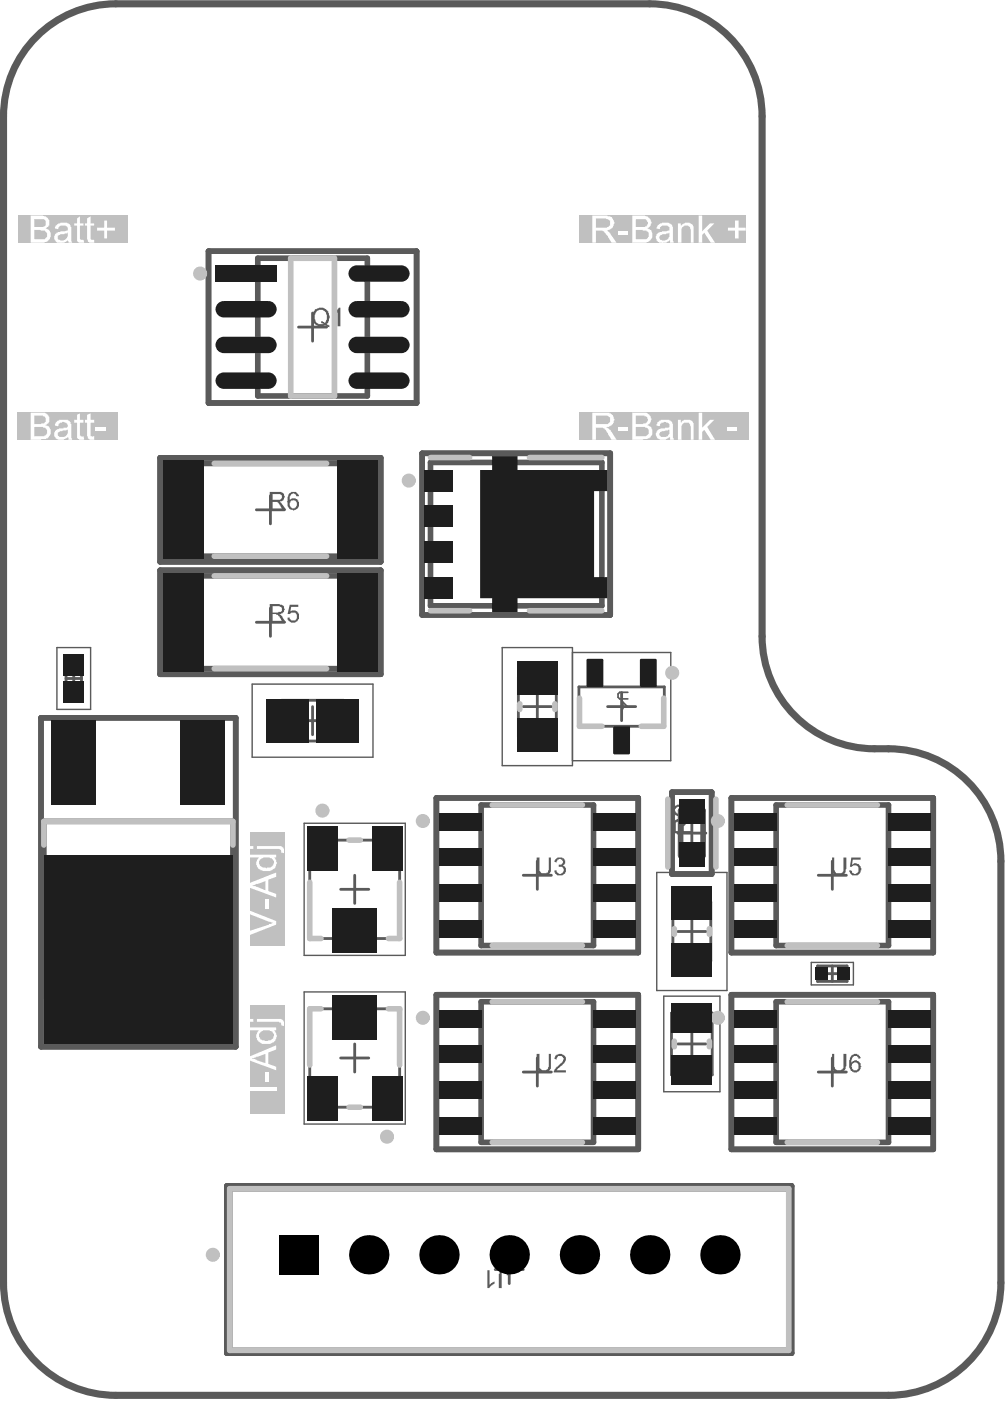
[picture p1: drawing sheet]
<svg xmlns="http://www.w3.org/2000/svg" width="119mm" height="166mm" viewBox="0 0 119 166" stroke-linecap="round" stroke-linejoin="round" font-family="sans-serif">
<g fill="none" stroke="#5a5a5a" stroke-width=".33">
<path d="M35.3 38.7h3.4M37 37v3.4M32 58.7v3.3M7.8 78.6h1.8v3.4h-1.8zM8.7 79.4v1.8M30.4 60.3h3.3M30.4 73.6h3.3M32 72v3.3M59.5 63.2h3.3M61.1 61.6v3.3M7.8 80.3h1.8M33.4 82.9h7.3v4.8h-7.3z"/>
<path d="M35.3 85.3h3.4M36.7 99.4h10.6v11.7h-10.6zM37 83.6v3.4M61.4 80.1h4.5v7h-4.5zM62 83.6h3.3M63.6 82v3.3M68.5 81.3h10.2v4.7h-10.2zM71.9 83.6h3.4M73.6 82v3.3M80.3 98.6h3.3M81.9 96.9v3.4M14.7 107.6h3.3"/>
<path d="M16.4 105.9v3.3M36.7 119.4h10.6v11.6h-10.6zM40.3 105.3h3.4M42 103.6v3.3M62 103.6h3.3M63.6 101.9v3.4M79.5 119.9h4.8v7.3h-4.8zM79.7 106.7h4.5v7h-4.5zM80.3 110.2h3.3M81.9 108.6v3.3M96.8 114.3h3.5v1.8h-3.5zM96.9 103.6h3.3"/>
<path d="M97.6 115.2h1.9M98.6 101.9v3.4M98.6 114.3v1.8M40.3 125.2h3.4M42 123.5v3.4M62 126.9h3.3M63.6 125.2v3.3M80.3 123.5h3.3M81.9 121.9v3.3M96.9 126.9h3.3M98.6 125.2v3.3M58.6 150.2h3.4"/>
<path d="M60.3 148.6v3.3"/>
</g>
<g fill="none" stroke="#5a5a5a" stroke-width=".66">
<path d="M24.7 29.7h24.6v18h-24.6zM30.5 30.6h13v16.3h-13zM19 54.2h26.1v12.3h-26.1zM21.2 54.8h21.6v11h-21.6zM50 53.6h22.3v19.2h-22.3zM51 54.7h20.3v17h-20.3zM19 67.5h26.1v12.3h-26.1zM21.2 68.2h21.6v10.9h-21.6zM4.9 85h23v38.9h-23zM5.2 97.2h22.4v20.7h-22.4zM51.7 94.4h23.9v18.3h-23.9zM57 95.3h13.3v16.6h-13.3z"/>
<path d="M79.6 93.8h4.7v9.6h-4.7zM80.6 95.9h2.7v5.4h-2.7zM86.6 94.4h23.9v18.3h-23.9zM91.9 95.3h13.3v16.6h-13.3zM51.7 117.7h23.9v18.3h-23.9zM57 118.6h13.3v16.6h-13.3zM86.6 117.7h23.9v18.3h-23.9zM91.9 118.6h13.3v16.6h-13.3zM26.9 140.4h66.8v19.7h-66.8zM27.2 140.7h66.2v19.1h-66.2z"/>
</g>
<path d="M6.7 76.6h4v7.4h-4zM59.5 76.6h8.3v14h-8.3zM67.8 77.2h11.6v12.8h-11.6M29.9 81h14.3v8.6h-14.3zM36 97.4h12v15.7h-12zM36 117.4h12v15.6h-12zM77.8 103.3h8.3v13.9h-8.3zM78.6 117.9h6.6v11.3h-6.6zM96.1 113.9h5v2.7h-5z" fill="none" stroke="#5a5a5a" stroke-width=".17"/>
<g fill="#5a5a5a">
<path d="M63.5 101.5h.4v1.2a.6 .6 0 0 0 .2 .6h.6h.2v-.3h.1v-1.5h.2v1.7h-.1a.3 .3 0 0 1-.3 .3v.1h-.2a.68 .68 0 0 1-1-.8h-.1z"/>
<path d="M65.7 101.8l.1-.1a.87 .87 0 0 1 .8-.2v.1l.2 .1 .1 .3a.32 .32 0 0 1-.3 .4 .62 .62 0 0 1 .4 .8 .62 .62 0 0 1-.8 .4h-.2l-.3-.2v-.4h.2a.43 .43 0 0 0 .5 .4l.1-.1a.42 .42 0 0 0 .2-.5 .42 .42 0 0 0-.5-.2v-.3h.1a.34 .34 0 0 0 .3-.5l-.2-.1h-.2h-.2l-.1 .4-.2-.1z"/>
<path d="M79.9 95.4a.68 .68 0 0 1 1.1 .3l.6 .5v-1h.3v1.5l-.4-.2-.9-.8a.31 .31 0 0 0-.3-.2 .31 .31 0 0 0-.3 .2h-.1l.1 .5 .4 .1v.3h-.2a.58 .58 0 0 1-.4-.6z"/>
<path d="M98.5 124.7h.3v1.4a.56 .56 0 0 0 .4 .6 .56 .56 0 0 0 .7-.5v-1.5h.3v1.5l-.1 .1a.73 .73 0 0 1-1.1 .5h-.1l-.3-.2v-.2h-.1z"/>
<path d="M98.5 101.5h.3v1.5h.1a.35 .35 0 0 0 .5 .3 .49 .49 0 0 0 .5-.6v-1.2h.3v1.3l-.1 .3a.59 .59 0 0 1-.6 .5 .76 .76 0 0 1-1-.7z"/>
<path d="M100.8 101.5h1.1v.2h-.9l-.1 .6h.1a.4 .4 0 0 1 .6-.1l.3 .4a.74 .74 0 0 1-.5 1 .63 .63 0 0 1-.8-.6h.2l.1 .1a.34 .34 0 0 0 .5 .2h.1a.72 .72 0 0 0 .1-.8h-.1a.4 .4 0 0 0-.6 .1h-.3z"/>
<path d="M63.5 124.7h.4v1.3a.38 .38 0 0 0 .2 .5 .48 .48 0 0 0 .6 .1l.2-.1 .1-.3v-1.5h.2v1.3a.78 .78 0 0 1-.9 .9l-.4-.1-.1-.1a.55 .55 0 0 1-.2-.6h-.1z"/>
<path d="M65.9 124.8h.1a.68 .68 0 0 1 1 .6l-.2 .4-.7 .6-.2 .3h1.1v.2h-1.4a.66 .66 0 0 1 .3-.6l.8-.7a.41 .41 0 0 0-.3-.6 .41 .41 0 0 0-.5 .4l-.2-.1v-.2v-.1z"/>
<path d="M61.3 65.6l.4 .1 .7 .9h.2a.24 .24 0 0 0 .3 .1 .24 .24 0 0 0 .1-.2l.1-.1a.46 .46 0 0 0-.2-.6h-.2l.1-.2h.1a.72 .72 0 0 1 .5 .5 .72 .72 0 0 1-.3 .7h-.1a.78 .78 0 0 1-1-.4l-.5-.5v1h-.2z"/>
<path d="M34.3 71.6h1v.2h-.8l-.1 .5a.69 .69 0 0 1 .8 .1 .69 .69 0 0 1 .2 .8l-.1 .1a.72 .72 0 0 1-1.2 0v-.2h.2a.32 .32 0 0 0 .4 .3h.1a.35 .35 0 0 0 .4-.5 .34 .34 0 0 0-.5-.4h-.2l-.2 .2h-.2z"/>
<path d="M15 103.9a1.33 1.33 0 0 1 1.2 .2v.2h.1v1.7h-.2v-1.2a.46 .46 0 0 0-.3-.6l-.1-.1a.56 .56 0 0 0-.6 .1 .56 .56 0 0 0-.1 .6v1.2h-.3v-1.3a.55 .55 0 0 1 .2-.6z"/>
<path d="M13.4 103.9h.2v1.6l.5-.3v.3l-.6 .4v.1h-.1z"/>
<path d="M59.2 150.4l.1-.1h.3a.38 .38 0 0 1 .5 .2l.1 .2v.2h-.2v-.1a.33 .33 0 0 0-.2-.2 .33 .33 0 0 0-.4 .1v1.7h-.3v-1.6v-.3z"/>
<path d="M57.7 150.3h.3v1.7l.1-.1 .5-.2v.2l-.3 .1-.3 .4h-.3z"/>
<path d="M39.6 36.8h.3l.2-.4h.2v2.2h-.3v-1.7v.1l-.5 .3v-.3z"/>
<path d="M80 97.3v1.1h.7v-.7a.34 .34 0 0 0-.4-.4zM80 97h.1a.4 .4 0 0 1 .6 .1l.2 .2v.2h.1l.3-.4 .6-.3v.3l-.9 .7v.6h.9v.2h-2.1v-.9a.6 .6 0 0 1 .2-.7z"/>
<path d="M100.8 124.9l.2-.1a.65 .65 0 0 1 .9 .4l-.2 .1a.32 .32 0 0 0-.5-.3l-.2 .1-.1 .3h-.1v.4l.1-.1a.48 .48 0 0 1 .8 0l.2 .1v.2a.6 .6 0 0 1-.4 .8v.1h-.2a.73 .73 0 0 1-.7-.8v-.6zM100.9 125.9l-.1 .3 .1 .1a.32 .32 0 0 0 .4 .4 .32 .32 0 0 0 .4-.5 .39 .39 0 0 0-.2-.4 .39 .39 0 0 0-.5 .1z"/>
<path d="M61.7 63.7l-.3 .4v.4l.1 .1 .1-.1v-.2l.3 .1-.2 .3h-.1a1.15 1.15 0 0 0 1.2 .2l.3-.3a.86 .86 0 0 0-.3-1h-.2v-.1h-.6zM61.6 63.5h.1a.96 .96 0 0 1 .8-.2 .88 .88 0 0 1 .9 .7v.2a.55 .55 0 0 1-.2 .6v.1a.68 .68 0 0 1-.7 .3l-.1 .1-.6-.1v-.1l-.4-.1-.1 .3-.2-.1 .2-.4-.1-.4 .1-.6z"/>
<path d="M32.3 58.5v.6h.7a.35 .35 0 0 0 .4-.3 .35 .35 0 0 0-.4-.3zM31.9 58.2h1.1a.53 .53 0 0 1 .6 .4l.1 .1v.2h-.1a.34 .34 0 0 1-.4 .4l-.1 .1 .3 .2 .5 .7h-.4l-.6-.9h-.6v.9h-.4z"/>
<path d="M34.2 58.4h.1a.87 .87 0 0 1 .8-.2l.3 .4v.1h-.3a.34 .34 0 0 0-.5-.2l-.1 .1a.63 .63 0 0 0-.2 .6 .59 .59 0 0 1 1 .1 .7 .7 0 0 1-.1 .9 .7 .7 0 0 1-1 0v-.1a.55 .55 0 0 1-.1-.6l-.1-.2h.1v-.5zM34.4 59.3v.2h-.1a.51 .51 0 0 0 .6 .7v-.1a.48 .48 0 0 0 0-.9l-.2-.1v.1h-.2z"/>
<path d="M32.3 71.7v.8h.7v-.1h.2a.38 .38 0 0 0 .2-.5l-.3-.1v-.1zM31.9 71.5h1.2l.1 .1a.34 .34 0 0 1 .4 .4 .38 .38 0 0 1-.1 .5l-.2 .2h-.2v.1h.2l.6 .9h-.4l-.4-.7-.2-.2h-.2v-.1h-.4v1h-.4z"/>
<path d="M37.5 36.8a1.16 1.16 0 0 0-.1 1.4h.1a.87 .87 0 0 0 .8 .2v-.1l-.3-.1v-.2l.5 .2a1.17 1.17 0 0 0-.1-1.4l-.6-.1zM37.3 36.6h.2a.63 .63 0 0 1 .7-.2l.3 .2a1.13 1.13 0 0 1 .5 1.1l-.1 .5-.2 .1 .1 .1 .2 .1v.3v-.1h-.2a.4 .4 0 0 0-.6-.1 .99 .99 0 0 1-1.2-1.3l.1-.4z"/>
</g>
<path d="M4.8 3.9a13.3 13.3 0 0 1 8.9-3.4h63.2a13.3 13.3 0 0 1 13.3 13.3v61.5a13.3 13.3 0 0 0 13.3 13.3 14.1 14.1 0 0 1 9.6 2.6 13.3 13.3 0 0 1 5.4 10.7v49.9a13.3 13.3 0 0 1-13.3 13.3h-91.5a13.3 13.3 0 0 1-13.3-13.3v-138a13.3 13.3 0 0 1 4.4-9.9zM105.2 88.6h.1" fill="none" stroke="#5a5a5a" stroke-width=".84"/>
<path d="M73.2 83.7h1.1l-.5-.6v.8M74.3 81.9h-.9l-.2 .2v.4l.2 .2h.9" fill="none" stroke="#5a5a5a" stroke-width=".2"/>
<g fill="none" stroke="#c0c0c0" stroke-width=".66">
<path d="M34.4 30.6h5.2v16.3h-5.2zM25.4 54.8h13.3M51 54.1h4.6M62.7 54.1h8.6M25.4 65.8h13.3M25.4 79.1h13.3M25.4 68.2h13.3M51 72.3h4.6M62.7 72.3h8.6M41.3 99.4h1.4M58.3 95.3h10.7M61.5 83.3v.7"/>
<path d="M65.7 83.3v.7M68.6 82.6v3.4h2.7M78.6 82.6v3.4h-2.7M79.1 94.6v8M84.8 94.6v8M93.2 95.3h10.7M5.2 100v-2.8h22.4v2.8M36.7 104.4v6.7h1.3M38 119.4h-1.3v6.6M46 119.4h1.3v6.6M47.3 104.4v6.7h-1.3M58.3 111.9h10.7"/>
<path d="M58.3 118.6h10.7M79.8 109.9v.7M84 109.9v.7M93.2 111.9h10.7M93.2 118.6h10.7M41.3 131h1.4M58.3 135.2h10.7M79.8 123.2v.7M84 123.2v.7M93.2 135.2h10.7M27.2 140.7h66.2v19.1h-66.2z"/>
</g>
<path d="M29.6 98.5h4.1v13.4h-4.1z" fill-rule="evenodd" fill="#c0c0c0"/>
<g fill="#fff">
<path d="M29.5 107.7l3.2 1.3v.4l-3.2 1.3v-.5l2.4-.8v-.1h.5l-2.9-1.1z"/>
<path d="M31.3 106.4h.5v1.2h-.5z"/>
<path d="M29.8 104.8l.1 .1h.4l1.1 .5v-1.1l-1.1 .3-.2 .2zM29.5 104.5l3.2-1.2v.5l-.9 .3v1.4l.9 .3v.4l-3.2-1.2z"/>
<path d="M29.5 101.1h3.2v.4h-.3l.3 .3a.91 .91 0 0 1-.7 1.2v.1h-.6a.97 .97 0 0 1-1-1.4l.3-.2h-1.2zM30.8 101.7a.45 .45 0 0 0 .1 .8l.2 .2h.3l.1 .1 .1-.1a.51 .51 0 0 0 .7-.3 .45 .45 0 0 0-.1-.7 .63 .63 0 0 0-.7-.2h-.3z"/>
<path d="M29.5 100.1h.5v.4h-.5zM30.4 100.1h2.5a.54 .54 0 0 1 .5 .1 .54 .54 0 0 1 .2 .5v.3l-.3-.1a.34 .34 0 0 0-.4-.4h-2.5z"/>
</g>
<path d="M2.1 25.5h13v3.2h-13z" fill-rule="evenodd" fill="#c0c0c0"/>
<g fill="#fff">
<path d="M9.1 25.9l.4-.3v.8h.4v.3h-.4v1.6v.1h.4l.1 .3h-.3a.38 .38 0 0 1-.5-.1h-.1v-1.9h-.3v-.3h.3z"/>
<path d="M10.3 25.9l.4-.3v.8h.5v.3h-.5v1.6l.1 .1h.4v.3h-.2a.46 .46 0 0 1-.6-.2l-.1-.2v-1.6h-.2v-.3h.2z"/>
<path d="M12.3 26.1h.4v.9h.9v.3h-.9v.9h-.4v-.9h-.8v-.3h.8z"/>
<path d="M4.1 25.9v1h1.1v-.1a.44 .44 0 0 0 .2-.6l-.1-.1a.38 .38 0 0 0-.5-.2zM4.1 27.2v1.1h1.2l.1-.1a.54 .54 0 0 0 .2-.5 .54 .54 0 0 0-.4-.4zM3.6 25.5h1.5a.86 .86 0 0 1 .7 1.1l-.4 .4h.1a.8 .8 0 0 1 .4 1.2 1.13 1.13 0 0 1-1.1 .5h-1.2z"/>
<path d="M6.8 27.9a.34 .34 0 0 0 .3 .5 .7 .7 0 0 0 .7-.1 .7 .7 0 0 0 .2-.8l-.4 .2h-.4zM6.6 26.7a1.51 1.51 0 0 1 1.7-.2l.1 .4v1.7l.1 .1h-.4l-.1-.3a1.04 1.04 0 0 1-1.1 .3h-.1l-.2-.2a.55 .55 0 0 1-.2-.6h.1a.3 .3 0 0 1 .3-.4h.3l.1-.1 .8-.1a.46 .46 0 0 0-.4-.6 .51 .51 0 0 0-.7 .3l-.1 .1-.3-.1z"/>
</g>
<path d="M68.6 25.5h19.7v3.2h-19.7z" fill-rule="evenodd" fill="#c0c0c0"/>
<g fill="#fff">
<path d="M73.2 27.4h1.2v.4h-1.2z"/>
<path d="M80.3 26.4h.3v.3h.1a.84 .84 0 0 1 1.3 0l.1 .1v1.9h-.3v-1.4a.56 .56 0 0 0-.6-.6 .56 .56 0 0 0-.5 .7v1.3h-.4z"/>
<path d="M82.7 25.5h.4v1.9l1-1h.5l-.9 .9 1 1.4h-.5l-.8-1.2-.3 .3v.9h-.4z"/>
<path d="M87 26.1h.5v.9h.8v.3h-.8v.9h-.5v-.9h-.8v-.3h.8z"/>
<path d="M70.6 25.9v1.1h1.2l.3-.1 .1-.2v-.2a.43 .43 0 0 0-.3-.6h-.2zM70.1 25.5h1.8l.1 .1a.46 .46 0 0 1 .6 .4 .4 .4 0 0 1 .1 .6l-.2 .4-.7 .3a.6 .6 0 0 1 .5 .5l.7 .9h-.6l-.4-.7-.3-.4a.45 .45 0 0 0-.6-.3h-.5v1.4h-.5z"/>
<path d="M75.3 25.9v1h.9a.51 .51 0 0 0 .4-.8 .38 .38 0 0 0-.6-.2zM75.3 27.2v1.1h1a.51 .51 0 0 0 .5-.5 .51 .51 0 0 0-.5-.5l-.3-.1zM74.9 25.5h1.2a1.01 1.01 0 0 1 1 .9v.1a.58 .58 0 0 1-.5 .5h.1a.86 .86 0 0 1 .4 1.3l-.2 .3h-.3v.1h-1.7z"/>
<path d="M78.2 27.8a.34 .34 0 0 0 0 .6l.2 .1a.55 .55 0 0 0 .6-.2l.3-.2v-.6l-.5 .2zM77.8 26.7a1.51 1.51 0 0 1 1.7-.2v.1a.55 .55 0 0 1 .2 .6v1.4h.1v.1h-.5v-.3a1.24 1.24 0 0 1-1.1 .3l-.3-.1-.1-.1a.48 .48 0 0 1-.1-.7v-.1a1.48 1.48 0 0 1 1.2-.3 .34 .34 0 0 0 .3-.2 .34 .34 0 0 0 .1-.3h-.1a.63 .63 0 0 0-.7-.2l-.3 .1-.1 .3-.4-.1z"/>
</g>
<path d="M68.6 48.8h20.1v3.2h-20.1z" fill-rule="evenodd" fill="#c0c0c0"/>
<g fill="#fff">
<path d="M73.2 50.6h1.2v.4h-1.2z"/>
<path d="M80.3 49.7h.3v.3h.1a.86 .86 0 0 1 1-.3 .72 .72 0 0 1 .4 .9v1.5h-.3v-1.7h-.1a.35 .35 0 0 0-.5-.4 .32 .32 0 0 0-.4 .4h-.1v1.7h-.4z"/>
<path d="M82.7 48.8h.4v1.8l1-.9h.5l-.9 .8 1 1.6h-.5l-.8-1.2-.3 .2v1h-.4z"/>
<path d="M86.1 50.6h1.2v.4h-1.2z"/>
<path d="M70.6 49.2v1h1a.46 .46 0 0 0 .6-.3v-.1a.34 .34 0 0 0-.2-.5l-.1-.1zM70.1 48.8h2.1v.1a.59 .59 0 0 1 .5 .6l.1 .3h-.1l-.1 .4-.5 .3h-.3v.1l.3 .1 .2 .3 .7 1.1h-.6l-.7-1.2-.1-.2h-.2v-.1h-.8v1.5h-.5z"/>
<path d="M75.3 49.2v1h.8l.1-.1a.43 .43 0 0 0 .5-.4 .43 .43 0 0 0-.4-.4v-.1zM75.3 50.5v1.1h1.1a.54 .54 0 0 0 .4-.4 .54 .54 0 0 0-.2-.6h-.2v-.1zM74.9 48.8h1.2a.55 .55 0 0 1 .6 .2l.4 .3v.2l-.1 .6-.4 .2 .2 .1a.85 .85 0 0 1 .4 1 .85 .85 0 0 1-.9 .6l-.3 .1h-1.1z"/>
<path d="M78.2 51.1a.3 .3 0 0 0 0 .5v.1h.2a.63 .63 0 0 0 .9-.7v-.1h-.2v.1h-.3zM78.1 49.8l.4-.1a1.1 1.1 0 0 1 1.1 .2l.1 .3v1.6l.1 .3h-.5v-.4a1.1 1.1 0 0 1-1.5 .2v-.1a.61 .61 0 0 1 0-.8l.2-.1a.63 .63 0 0 1 .7-.2l.2-.1a.31 .31 0 0 0 .4-.2 .31 .31 0 0 0-.2-.4l-.5-.1v.1h-.3l-.1 .1-.1 .3h-.4l.1-.4z"/>
</g>
<path d="M2.1 48.8h11.9v3.2h-11.9z" fill-rule="evenodd" fill="#c0c0c0"/>
<g fill="#fff">
<path d="M9.1 49.1l.4-.2v.8h.4v.3h-.4v1.4a.26 .26 0 0 0 .1 .3 .26 .26 0 0 0 .3-.1l.1 .4-.1 .1a.56 .56 0 0 1-.6-.1 .56 .56 0 0 1-.2-.6v-1.4h-.3v-.3h.3z"/>
<path d="M10.3 49.1l.4-.2v.8h.5v.3h-.5v1.4a.22 .22 0 0 0 .1 .2 .22 .22 0 0 0 .3 0h.1v.5h-.1a.47 .47 0 0 1-.7-.4l-.1-.1v-1.6h-.2v-.3h.2z"/>
<path d="M11.3 50.6h1.3v.4h-1.3z"/>
<path d="M4.1 49.2v1h.8v-.1h.2a.32 .32 0 0 0 .3-.4v-.3l-.2-.1h-.1v-.1zM4.1 50.5v1.1h1a.54 .54 0 0 0 .4-.3 .54 .54 0 0 0-.1-.6l-.3-.2zM3.6 48.8h1.3a.72 .72 0 0 1 .8 .4 .63 .63 0 0 1 .1 .7l-.1 .2-.3 .2v.1a.43 .43 0 0 1 .5 .4h.1a.92 .92 0 0 1-.7 1.2l-1.7 .1z"/>
<path d="M6.9 51.1a.35 .35 0 0 0 0 .4 .35 .35 0 0 0 .3 .2 .68 .68 0 0 0 .8-.8zM6.8 49.8l.5-.1a1.1 1.1 0 0 1 1.1 .2v.3v1.7h.1v.2h-.4v-.3l-.1-.1-.1 .1a1.19 1.19 0 0 1-1.3 .1 .73 .73 0 0 1-.1-.8 .73 .73 0 0 1 .7-.4l.7-.1a.27 .27 0 0 0 .1-.2 .27 .27 0 0 0-.1-.3 .4 .4 0 0 0-.6-.1h-.2l-.3 .4h-.3l.1-.4z"/>
</g>
<path d="M29.6 119h4.1v12.9h-4.1z" fill-rule="evenodd" fill="#c0c0c0"/>
<g fill="#fff">
<path d="M29.5 128.6h3.2v.4h-3.2z"/>
<path d="M31.3 126.8h.5v1.2h-.5z"/>
<path d="M29.8 125.2l1.6 .6v-1.1l-1.1 .4-.2 .1zM29.5 125.1l3.2-1.4v.5l-.9 .4v1.3l.9 .3v.5l-3.2-1.2z"/>
<path d="M29.5 121.6h3.2v.3h-.3l.2 .3a.86 .86 0 0 1-.5 1.3 1.39 1.39 0 0 1-1.7-.5l-.1-.2a.55 .55 0 0 1 .2-.6l.2-.3h-1.2zM30.8 122.1a.6 .6 0 0 0 .3 1l.6 .1 .4-.2a.53 .53 0 0 0 .3-.5 .53 .53 0 0 0-.4-.5l-.1-.1h-.3a.87 .87 0 0 0-.8 .2z"/>
<path d="M29.5 120.6h.5v.3h-.5zM30.4 120.6h2.5a.54 .54 0 0 1 .5 0 .54 .54 0 0 1 .2 .6v.2l-.3-.1v-.2l-.3-.1v-.1h-2.6z"/>
</g>
<g fill="none" stroke="#c0c0c0" stroke-width=".83">
<circle cx="23.7" cy="32.4" r=".42"/>
<circle cx="48.4" cy="56.9" r=".42"/>
<circle cx="79.6" cy="79.6" r=".42"/>
<circle cx="38.2" cy="95.9" r=".42"/>
<circle cx="50.1" cy="97.2" r=".42"/>
<circle cx="85" cy="97.2" r=".42"/>
<circle cx="45.8" cy="134.5" r=".42"/>
<circle cx="50.1" cy="120.5" r=".42"/>
<circle cx="85" cy="120.5" r=".42"/>
<circle cx="25.2" cy="148.5" r=".42"/>
</g>
<path d="M58.3 54h3v1.6h10.6v2.5h-1.6v10.2h1.6v2.5h-10.6v1.6h-3v-1.6h-1.4v-15.2h1.4z" fill="#1e1e1e"/>
<path d="M33 146.2h4.7v4.6h-4.7z" fill-rule="evenodd" fill="#000"/>
<g fill="#000">
<circle cx="43.7" cy="148.5" r="2.33"/>
<circle cx="52" cy="148.5" r="2.33"/>
<circle cx="60.3" cy="148.5" r="2.33"/>
<circle cx="68.6" cy="148.5" r="2.33"/>
<circle cx="76.9" cy="148.5" r="2.33"/>
<circle cx="85.2" cy="148.5" r="2.33"/>
</g>
<g fill="#1e1e1e">
<path d="M70.2 96.2h5v2.1h-5z" fill-rule="evenodd"/>
<path d="M70.2 100.5h5v2h-5z" fill-rule="evenodd"/>
<path d="M70.2 104.7h5v2h-5z" fill-rule="evenodd"/>
<path d="M70.2 108.9h5v2h-5z" fill-rule="evenodd"/>
<path d="M52 108.9h5.1v2h-5.1z" fill-rule="evenodd"/>
<path d="M52 104.7h5.1v2h-5.1z" fill-rule="evenodd"/>
<path d="M52 100.5h5.1v2h-5.1z" fill-rule="evenodd"/>
<path d="M52 96.2h5.1v2.1h-5.1z" fill-rule="evenodd"/>
<path d="M39.3 117.7h5.4v5.3h-5.4z" fill-rule="evenodd"/>
<path d="M44 127.4h3.7v5.3h-3.7z" fill-rule="evenodd"/>
<path d="M36.3 127.4h3.7v5.3h-3.7z" fill-rule="evenodd"/>
<path d="M79.5 104.9h4.8v4h-4.8z" fill-rule="evenodd"/>
<path d="M79.5 111.6h4.8v4h-4.8z" fill-rule="evenodd"/>
<path d="M80.4 99.8h3v2.8h-3z" fill-rule="evenodd"/>
<path d="M80.4 94.6h3v2.8h-3z" fill-rule="evenodd"/>
<path d="M86.9 119.5h5.1v2.1h-5.1z" fill-rule="evenodd"/>
<path d="M86.9 123.7h5.1v2.1h-5.1z" fill-rule="evenodd"/>
<path d="M86.9 128h5.1v2h-5.1z" fill-rule="evenodd"/>
<path d="M86.9 132.2h5.1v2h-5.1z" fill-rule="evenodd"/>
<path d="M105.1 132.2h5.1v2h-5.1z" fill-rule="evenodd"/>
<path d="M105.1 128h5.1v2h-5.1z" fill-rule="evenodd"/>
<path d="M105.1 123.7h5.1v2.1h-5.1z" fill-rule="evenodd"/>
<path d="M105.1 119.5h5.1v2.1h-5.1z" fill-rule="evenodd"/>
<path d="M96.5 114.5h1.5v1.5h-1.5z" fill-rule="evenodd"/>
<path d="M99.1 114.5h1.5v1.5h-1.5z" fill-rule="evenodd"/>
<path d="M86.9 96.2h5.1v2.1h-5.1z" fill-rule="evenodd"/>
<path d="M86.9 100.5h5.1v2h-5.1z" fill-rule="evenodd"/>
<path d="M86.9 104.7h5.1v2h-5.1z" fill-rule="evenodd"/>
<path d="M86.9 108.9h5.1v2h-5.1z" fill-rule="evenodd"/>
<path d="M105.1 108.9h5.1v2h-5.1z" fill-rule="evenodd"/>
<path d="M105.1 104.7h5.1v2h-5.1z" fill-rule="evenodd"/>
<path d="M105.1 100.5h5.1v2h-5.1z" fill-rule="evenodd"/>
<path d="M105.1 96.2h5.1v2.1h-5.1z" fill-rule="evenodd"/>
<path d="M79.5 124.9h4.8v3.5h-4.8z" fill-rule="evenodd"/>
<path d="M79.5 118.7h4.8v3.5h-4.8z" fill-rule="evenodd"/>
<path d="M39.3 107.4h5.4v5.3h-5.4z" fill-rule="evenodd"/>
<path d="M36.3 97.8h3.7v5.3h-3.7z" fill-rule="evenodd"/>
<path d="M44 97.8h3.7v5.3h-3.7z" fill-rule="evenodd"/>
<path d="M70.2 119.5h5v2.1h-5z" fill-rule="evenodd"/>
<path d="M70.2 123.7h5v2.1h-5z" fill-rule="evenodd"/>
<path d="M70.2 128h5v2h-5z" fill-rule="evenodd"/>
<path d="M70.2 132.2h5v2h-5z" fill-rule="evenodd"/>
<path d="M52 132.2h5.1v2h-5.1z" fill-rule="evenodd"/>
<path d="M52 128h5.1v2h-5.1z" fill-rule="evenodd"/>
<path d="M52 123.7h5.1v2.1h-5.1z" fill-rule="evenodd"/>
<path d="M52 119.5h5.1v2.1h-5.1z" fill-rule="evenodd"/>
<path d="M75.8 78.1l.1-.1h1.7l.2 .1v3l-.2 .2h-1.7l-.1-.2z" fill-rule="evenodd"/>
<path d="M69.6 78h1.7l.1 .1v3l-.1 .2h-1.7l-.2-.2v-3z" fill-rule="evenodd"/>
<path d="M72.8 86h1.6l.2 .1v3l-.2 .2h-1.6l-.2-.2v-3z" fill-rule="evenodd"/>
<path d="M61.2 85h4.8v3.9h-4.8z" fill-rule="evenodd"/>
<path d="M61.2 78.3h4.8v4h-4.8z" fill-rule="evenodd"/>
<path d="M50.3 68.3h3.3v2.5h-3.3z" fill-rule="evenodd"/>
<path d="M50.3 64.1h3.3v2.5h-3.3z" fill-rule="evenodd"/>
<path d="M50.3 59.9h3.3v2.4h-3.3z" fill-rule="evenodd"/>
<path d="M50.3 55.6h3.3v2.5h-3.3z" fill-rule="evenodd"/>
<path d="M39.9 54.5h4.8v11.7h-4.8z" fill-rule="evenodd"/>
<path d="M19.3 54.5h4.8v11.7h-4.8z" fill-rule="evenodd"/>
<path d="M39.9 67.8h4.8v11.7h-4.8z" fill-rule="evenodd"/>
<path d="M19.3 67.8h4.8v11.7h-4.8z" fill-rule="evenodd"/>
<path d="M5.2 101.3h22.3v22.2h-22.3z" fill-rule="evenodd"/>
<path d="M21.4 85.3h5.3v10h-5.3z" fill-rule="evenodd"/>
<path d="M6.1 85.3h5.3v10h-5.3z" fill-rule="evenodd"/>
<path d="M41.3 32.4l.9-1h5.3l1 1-1 .9h-5.3z" fill-rule="evenodd"/>
<path d="M41.3 36.6l.9-1h5.3l1 1-1 1h-5.3z" fill-rule="evenodd"/>
<path d="M41.3 40.8l.9-.9h5.3l1 .9-1 1h-5.3z" fill-rule="evenodd"/>
<path d="M41.3 45l.9-.9h5.3l1 .9-1 1h-5.3z" fill-rule="evenodd"/>
<path d="M26.5 44.1h5.3l1 .9-1 1h-5.3l-1-1z" fill-rule="evenodd"/>
<path d="M26.5 39.9h5.3l1 .9-1 1h-5.3l-1-1z" fill-rule="evenodd"/>
<path d="M26.5 35.6h5.3l1 1-1 1h-5.3l-1-1z" fill-rule="evenodd"/>
<path d="M25.5 31.4h7.3v1.9h-7.3z" fill-rule="evenodd"/>
<path d="M7.5 77.4h2.4v2.5h-2.4z" fill-rule="evenodd"/>
<path d="M7.5 80.7h2.4v2.5h-2.4z" fill-rule="evenodd"/>
<path d="M31.5 82.7h5v5.2h-5z" fill-rule="evenodd"/>
<path d="M37.5 82.7h5v5.2h-5z" fill-rule="evenodd"/>
</g>
<g fill="#1e1e1e">
<path d="M77.6 78l.2 .1h-.2z"/>
<path d="M75.8 78h.1v.1h-.1z"/>
<path d="M75.8 81.1h.1v.2z"/>
<path d="M77.6 81.1h.2l-.1 .1-.1 .1z"/>
<path d="M71.3 78l.1 .1h-.1z"/>
<path d="M69.5 78h.1v.1h-.2z"/>
<path d="M69.4 81.1h.2v.2z"/>
<path d="M71.3 81.1h.1v.1l-.1 .1z"/>
<path d="M74.4 86l.2 .1h-.2z"/>
<path d="M72.7 86h.1v.1h-.2z"/>
<path d="M72.6 89.1h.2v.2z"/>
<path d="M74.4 89.1h.2l-.2 .2z"/>
<path d="M47.5 31.4a.97 .97 0 0 1 1 1h-1z"/>
<path d="M41.6 31.7l.3-.2 .3-.1v1h-.9v-.4z"/>
<path d="M41.3 32.4h.9v.9a.97 .97 0 0 1-.9-.9z"/>
<path d="M47.5 32.4h1a.97 .97 0 0 1-1 .9z"/>
<path d="M47.5 35.6a.97 .97 0 0 1 1 1h-1z"/>
<path d="M41.6 35.9l.3-.2 .3-.1v1h-.9v-.4z"/>
<path d="M41.3 36.6h.9v1a.97 .97 0 0 1-.9-1z"/>
<path d="M47.5 36.6h1a.97 .97 0 0 1-1 1z"/>
<path d="M47.5 39.9a.97 .97 0 0 1 1 .9h-1z"/>
<path d="M41.6 40.1l.3-.2h.3v.9h-.9v-.4z"/>
<path d="M41.3 40.8h.9v1a.97 .97 0 0 1-.9-1z"/>
<path d="M47.5 40.8h1a.97 .97 0 0 1-1 1z"/>
<path d="M47.5 44.1a.97 .97 0 0 1 1 .9h-1z"/>
<path d="M41.6 44.4l.3-.2 .3-.1v.9h-.9v-.3z"/>
<path d="M41.3 45h.9v1a.97 .97 0 0 1-.9-1z"/>
<path d="M47.5 45h1a.97 .97 0 0 1-1 1z"/>
<path d="M31.8 44.1a.97 .97 0 0 1 1 .9h-1z"/>
<path d="M25.8 44.4l.3-.2 .4-.1v.9h-1l.1-.3z"/>
<path d="M25.5 45h1v1a.97 .97 0 0 1-1-1z"/>
<path d="M31.8 45h1a.97 .97 0 0 1-1 1z"/>
<path d="M31.8 39.9a.97 .97 0 0 1 1 .9h-1z"/>
<path d="M25.8 40.1l.3-.2h.4v.9h-1l.1-.4z"/>
<path d="M25.5 40.8h1v1a.97 .97 0 0 1-1-1z"/>
<path d="M31.8 40.8h1a.97 .97 0 0 1-1 1z"/>
<path d="M31.8 35.6a.97 .97 0 0 1 1 1h-1z"/>
<path d="M25.8 35.9l.3-.2 .4-.1v1h-1l.1-.4z"/>
<path d="M25.5 36.6h1v1a.97 .97 0 0 1-1-1z"/>
<path d="M31.8 36.6h1a.97 .97 0 0 1-1 1z"/>
<circle cx="63.6" cy="63.3" r="6"/>
</g>
</svg>
